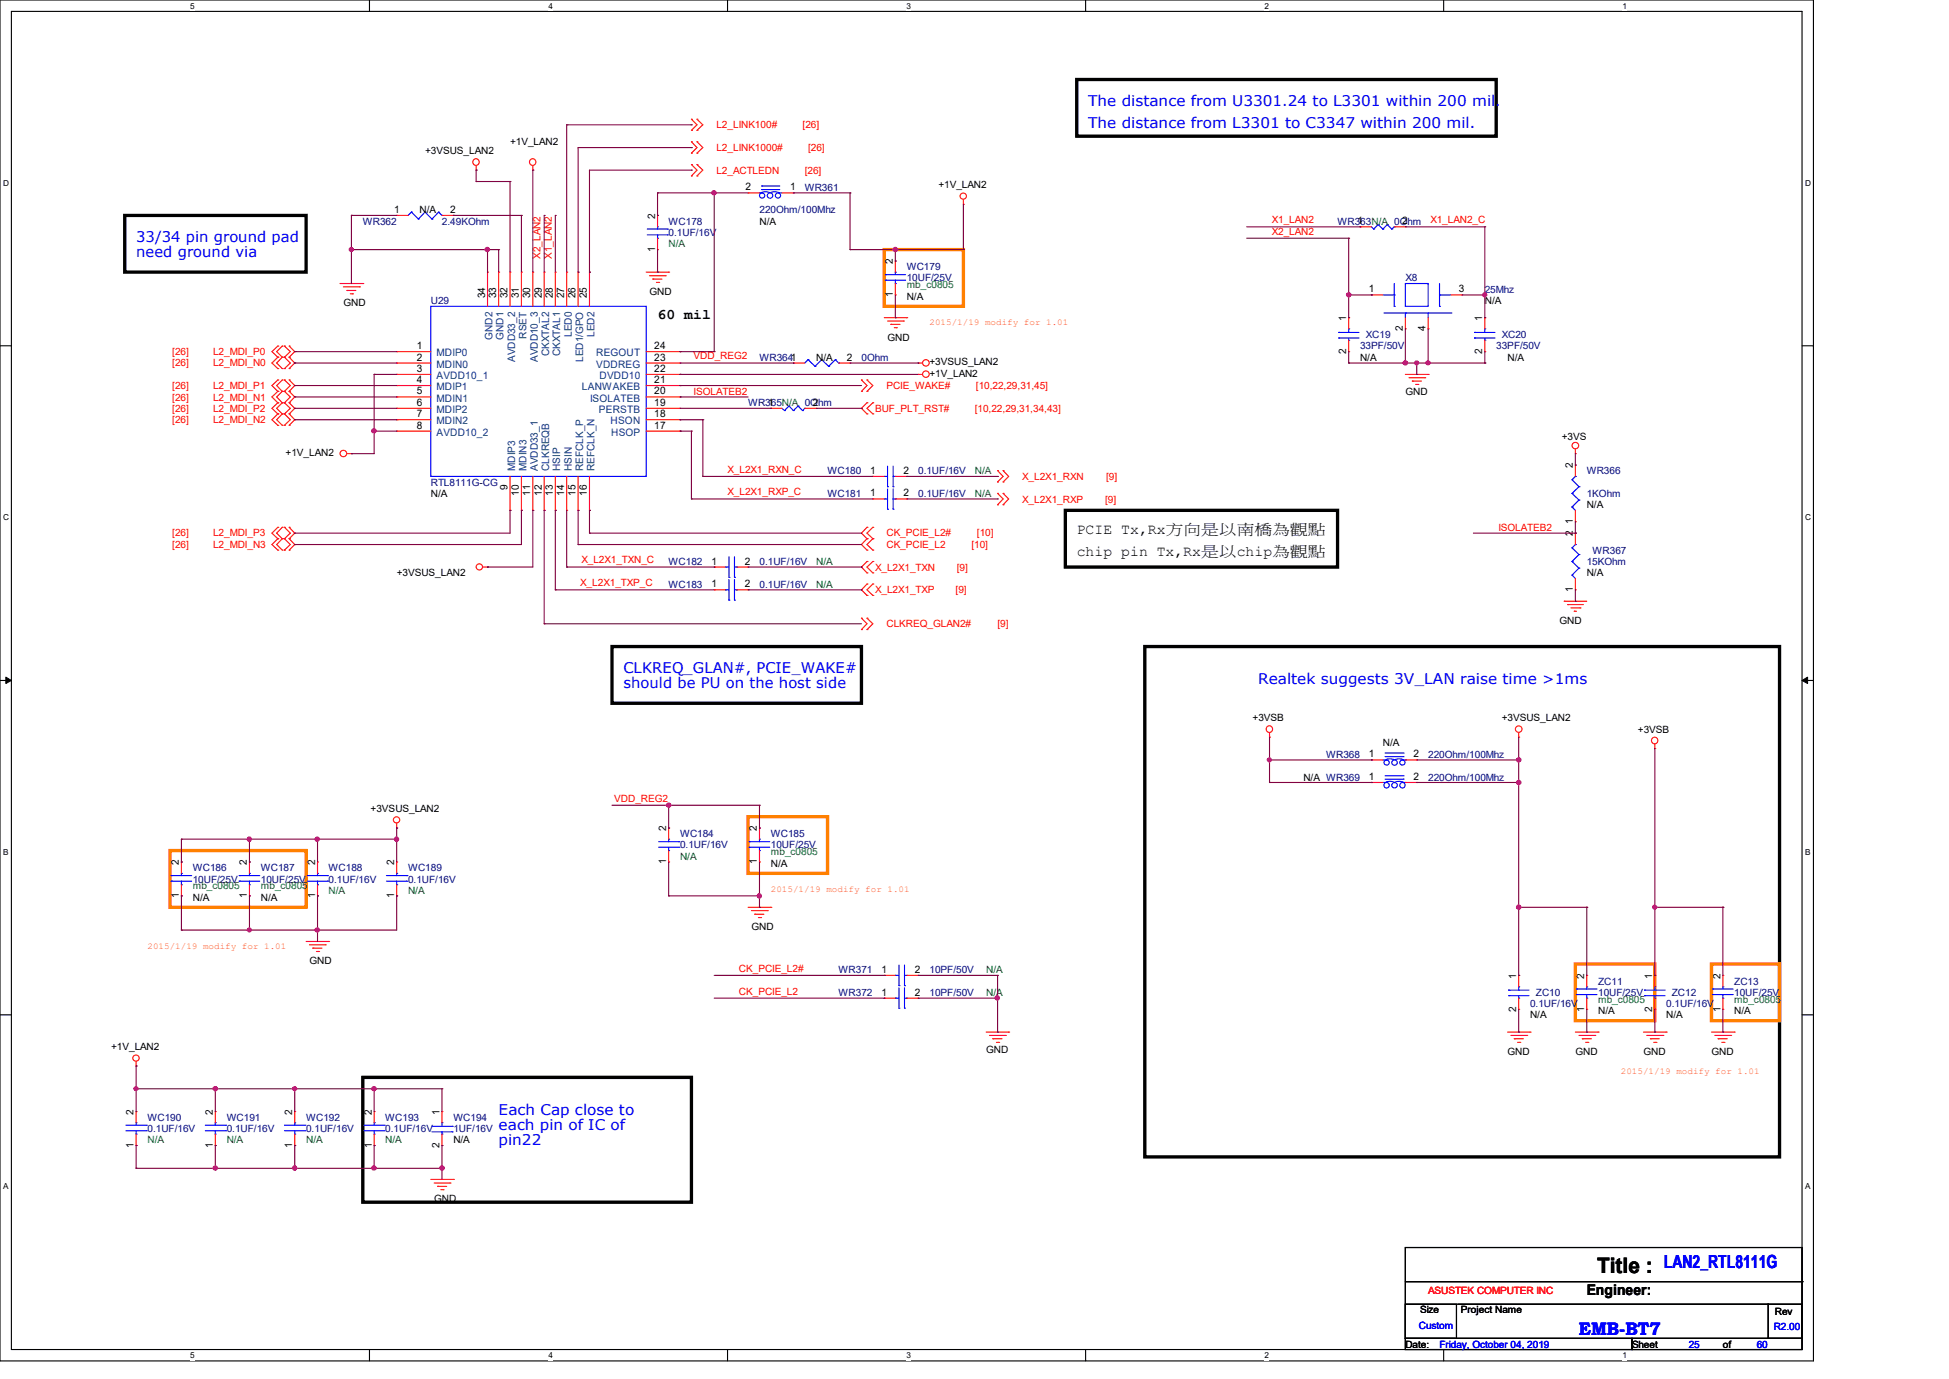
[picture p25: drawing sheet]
<svg xmlns="http://www.w3.org/2000/svg" width="297mm" height="210mm" viewBox="0 0 297 210" stroke-linecap="round" stroke-linejoin="round" font-family="sans-serif">
<defs><g id="words">
<text font-size="3.3" x="243.4" y="193.9">Title :</text>
<g font-size="2.8" fill="#00f">
<text x="253.6" y="193.1">LAN2_RTL8111G</text>
<text x="240.6" y="203.2">EMB-BT7</text>
</g>
<g font-size="2.2" fill="#00f">
<text x="165.8" y="16.1">The distance from U3301.24 to L3301 within 200 mil.</text>
<text x="165.8" y="19.6">The distance from L3301 to C3347 within 200 mil.</text>
<text x="20.7" y="36.8">33/34 pin ground pad</text>
<text x="20.7" y="39.1">need ground via</text>
<text x="95" y="102.5">CLKREQ_GLAN#, PCIE_WAKE#</text>
<text x="95" y="104.7">should be PU on the host side</text>
<text x="191.7" y="104.2">Realtek suggests 3V_LAN raise time &gt;1ms</text>
<text x="76" y="169.8">Each Cap close to</text>
<text x="76" y="172.1">each pin of IC of</text>
<text x="76" y="174.3">pin22</text>
</g>
<g font-size="2.2">
<text x="100.2" y="48.5">60 mil</text>
<text x="164.1" y="81.3">PCIE Tx,Rx方向是以南橋為觀點</text>
<text x="164.1" y="84.8">chip pin Tx,Rx是以chip為觀點</text>
<text x="241.8" y="197.3">Engineer:</text>
</g>
<g font-size="1.6">
<text x="113.6" y="29">2</text>
<text x="120.4" y="29">1</text>
<text x="60.1" y="32.4">1</text>
<text x="68.6" y="32.4">2</text>
<text x="99.8" y="33.3" transform="rotate(-90 99.8 33.3)">2</text>
<text x="206.9" y="34.2">1</text>
<text x="213.7" y="34.2">2</text>
<text x="99.8" y="38.4" transform="rotate(-90 99.8 38.4)">1</text>
<text x="136.1" y="40.2" transform="rotate(-90 136.1 40.2)">2</text>
<text x="73.9" y="45.4" transform="rotate(-90 73.9 45.4)">34</text>
<text x="75.6" y="45.4" transform="rotate(-90 75.6 45.4)">33</text>
<text x="77.3" y="45.4" transform="rotate(-90 77.3 45.4)">32</text>
<text x="79.1" y="45.4" transform="rotate(-90 79.1 45.4)">31</text>
<text x="80.8" y="45.4" transform="rotate(-90 80.8 45.4)">30</text>
<text x="82.5" y="45.4" transform="rotate(-90 82.5 45.4)">29</text>
<text x="84.2" y="45.4" transform="rotate(-90 84.2 45.4)">28</text>
<text x="86" y="45.4" transform="rotate(-90 86 45.4)">27</text>
<text x="87.7" y="45.4" transform="rotate(-90 87.7 45.4)">26</text>
<text x="89.4" y="45.4" transform="rotate(-90 89.4 45.4)">25</text>
<text x="136.1" y="45.3" transform="rotate(-90 136.1 45.3)">1</text>
<text x="208.6" y="44.5">1</text>
<text x="222.3" y="44.5">3</text>
<text x="63.5" y="53.2">1</text>
<text x="99.7" y="53.2">24</text>
<text x="205.1" y="53.9" transform="rotate(-90 205.1 53.9)">2</text>
<text x="205.1" y="48.9" transform="rotate(-90 205.1 48.9)">1</text>
<text x="213.8" y="50.5" transform="rotate(-90 213.8 50.5)">2</text>
<text x="217.2" y="50.5" transform="rotate(-90 217.2 50.5)">4</text>
<text x="225.9" y="53.9" transform="rotate(-90 225.9 53.9)">2</text>
<text x="225.9" y="48.9" transform="rotate(-90 225.9 48.9)">1</text>
<text x="63.5" y="54.9">2</text>
<text x="63.5" y="56.6">3</text>
<text x="63.5" y="58.3">4</text>
<text x="99.7" y="58.3">21</text>
<text x="99.7" y="56.6">22</text>
<text x="99.7" y="54.9">23</text>
<text x="129" y="54.9">2</text>
<text x="63.5" y="60.1">5</text>
<text x="63.5" y="61.8">6</text>
<text x="63.5" y="63.5">7</text>
<text x="63.5" y="65.3">8</text>
<text x="99.7" y="65.3">17</text>
<text x="99.7" y="63.5">18</text>
<text x="99.7" y="61.8">19</text>
<text x="99.7" y="60.1">20</text>
<text x="117.1" y="61.8">1</text>
<text x="123.9" y="61.8">2</text>
<text x="239.7" y="71.3" transform="rotate(-90 239.7 71.3)">2</text>
<text x="77.3" y="74.6" transform="rotate(-90 77.3 74.6)">9</text>
<text x="79.1" y="75.5" transform="rotate(-90 79.1 75.5)">10</text>
<text x="80.8" y="75.5" transform="rotate(-90 80.8 75.5)">11</text>
<text x="82.5" y="75.5" transform="rotate(-90 82.5 75.5)">12</text>
<text x="84.2" y="75.5" transform="rotate(-90 84.2 75.5)">13</text>
<text x="86" y="75.5" transform="rotate(-90 86 75.5)">14</text>
<text x="87.7" y="75.5" transform="rotate(-90 87.7 75.5)">15</text>
<text x="89.4" y="75.5" transform="rotate(-90 89.4 75.5)">16</text>
<text x="132.6" y="75.6">1</text>
<text x="132.6" y="72.2">1</text>
<text x="137.7" y="75.6">2</text>
<text x="137.7" y="72.2">2</text>
<text x="239.7" y="81.7" transform="rotate(-90 239.7 81.7)">2</text>
<text x="239.7" y="79.8" transform="rotate(-90 239.7 79.8)">1</text>
<text x="108.4" y="86">1</text>
<text x="108.4" y="89.4">1</text>
<text x="113.5" y="86">2</text>
<text x="113.5" y="89.4">2</text>
<text x="239.7" y="90.2" transform="rotate(-90 239.7 90.2)">1</text>
<text x="208.6" y="115.4">1</text>
<text x="208.6" y="118.8">1</text>
<text x="215.4" y="115.4">2</text>
<text x="215.4" y="118.8">2</text>
<text x="27.3" y="131.8" transform="rotate(-90 27.3 131.8)">2</text>
<text x="37.6" y="131.8" transform="rotate(-90 37.6 131.8)">2</text>
<text x="48" y="131.8" transform="rotate(-90 48 131.8)">2</text>
<text x="60.1" y="131.8" transform="rotate(-90 60.1 131.8)">2</text>
<text x="101.5" y="131.6" transform="rotate(-90 101.5 131.6)">1</text>
<text x="101.5" y="126.6" transform="rotate(-90 101.5 126.6)">2</text>
<text x="115.4" y="131.6" transform="rotate(-90 115.4 131.6)">1</text>
<text x="115.4" y="126.6" transform="rotate(-90 115.4 126.6)">2</text>
<text x="27.3" y="136.8" transform="rotate(-90 27.3 136.8)">1</text>
<text x="37.6" y="136.8" transform="rotate(-90 37.6 136.8)">1</text>
<text x="48" y="136.8" transform="rotate(-90 48 136.8)">1</text>
<text x="60.1" y="136.8" transform="rotate(-90 60.1 136.8)">1</text>
<text x="134.3" y="148.2">1</text>
<text x="139.4" y="148.2">2</text>
<text x="231.1" y="149.1" transform="rotate(-90 231.1 149.1)">1</text>
<text x="241.4" y="149.1" transform="rotate(-90 241.4 149.1)">2</text>
<text x="251.8" y="149.1" transform="rotate(-90 251.8 149.1)">1</text>
<text x="262.2" y="149.1" transform="rotate(-90 262.2 149.1)">2</text>
<text x="134.3" y="151.6">1</text>
<text x="139.4" y="151.6">2</text>
<text x="231.1" y="154.1" transform="rotate(-90 231.1 154.1)">2</text>
<text x="241.4" y="154.1" transform="rotate(-90 241.4 154.1)">1</text>
<text x="251.8" y="154.1" transform="rotate(-90 251.8 154.1)">2</text>
<text x="262.2" y="154.1" transform="rotate(-90 262.2 154.1)">1</text>
<text x="20.4" y="169.8" transform="rotate(-90 20.4 169.8)">2</text>
<text x="32.4" y="169.8" transform="rotate(-90 32.4 169.8)">2</text>
<text x="44.5" y="169.8" transform="rotate(-90 44.5 169.8)">2</text>
<text x="56.6" y="169.8" transform="rotate(-90 56.6 169.8)">2</text>
<text x="67" y="169.8" transform="rotate(-90 67 169.8)">1</text>
<text x="20.4" y="174.8" transform="rotate(-90 20.4 174.8)">1</text>
<text x="32.4" y="174.8" transform="rotate(-90 32.4 174.8)">1</text>
<text x="44.5" y="174.8" transform="rotate(-90 44.5 174.8)">1</text>
<text x="56.6" y="174.8" transform="rotate(-90 56.6 174.8)">1</text>
<text x="67" y="174.8" transform="rotate(-90 67 174.8)">2</text>
</g>
<g font-size="1.6" fill="#004080">
<text x="75.1" y="51.7" transform="rotate(-90 75.1 51.7)">GND2</text>
<text x="76.7" y="51.7" transform="rotate(-90 76.7 51.7)">GND1</text>
<text x="80.2" y="51.6" transform="rotate(-90 80.2 51.6)">RSET</text>
<text x="87.1" y="51.3" transform="rotate(-90 87.1 51.3)">LED0</text>
<text x="90.6" y="51.3" transform="rotate(-90 90.6 51.3)">LED2</text>
<text x="66.5" y="54.3">MDIP0</text>
<text x="66.5" y="56">MDIN0</text>
<text x="66.5" y="57.7">AVDD10_1</text>
<text x="66.5" y="59.4">MDIP1</text>
<text x="78.5" y="55.1" transform="rotate(-90 78.5 55.1)">AVDD33_2</text>
<text x="82" y="55.1" transform="rotate(-90 82 55.1)">AVDD10_3</text>
<text x="83.7" y="54.3" transform="rotate(-90 83.7 54.3)">CKXTAL2</text>
<text x="85.4" y="54.3" transform="rotate(-90 85.4 54.3)">CKXTAL1</text>
<text x="88.7" y="59.4">LANWAKEB</text>
<text x="88.9" y="55.1" transform="rotate(-90 88.9 55.1)">LED1/GPO</text>
<text x="90.8" y="56">VDDREG</text>
<text x="90.8" y="54.3">REGOUT</text>
<text x="91.4" y="57.7">DVDD10</text>
<text x="66.5" y="61.2">MDIN1</text>
<text x="66.5" y="62.9">MDIP2</text>
<text x="66.5" y="64.6">MDIN2</text>
<text x="89.9" y="61.2">ISOLATEB</text>
<text x="91.3" y="62.9">PERSTB</text>
<text x="93" y="64.6">HSON</text>
<text x="66.5" y="66.4">AVDD10_2</text>
<text x="78.5" y="71.7" transform="rotate(-90 78.5 71.7)">MDIP3</text>
<text x="80.2" y="71.7" transform="rotate(-90 80.2 71.7)">MDIN3</text>
<text x="82" y="71.7" transform="rotate(-90 82 71.7)">AVDD33_1</text>
<text x="83.7" y="71.7" transform="rotate(-90 83.7 71.7)">CLKREQB</text>
<text x="85.4" y="71.7" transform="rotate(-90 85.4 71.7)">HSIP</text>
<text x="87.1" y="71.7" transform="rotate(-90 87.1 71.7)">HSIN</text>
<text x="88.9" y="71.7" transform="rotate(-90 88.9 71.7)">REFCLK_P</text>
<text x="90.6" y="71.7" transform="rotate(-90 90.6 71.7)">REFCLK_N</text>
<text x="93.1" y="66.4">HSOP</text>
</g>
<g font-size="1.5">
<text x="64.8" y="23.5">+3VSUS_LAN2</text>
<text x="77.7" y="22.1">+1V_LAN2</text>
<text x="143" y="28.7">+1V_LAN2</text>
<text x="63.9" y="32.5">N/A</text>
<text x="115.7" y="34.2">N/A</text>
<text x="52.3" y="46.7">GND</text>
<text x="99" y="44.9">GND</text>
<text x="138.2" y="45.6">N/A</text>
<text x="226.3" y="46.3">N/A</text>
<text x="135.3" y="51.9">GND</text>
<text x="124.4" y="54.9">N/A</text>
<text x="141.6" y="57.4">+1V_LAN2</text>
<text x="141.6" y="55.6">+3VSUS_LAN2</text>
<text x="207.3" y="54.9">N/A</text>
<text x="229.7" y="54.9">N/A</text>
<text x="214.2" y="60.1">GND</text>
<text x="43.5" y="69.5">+1V_LAN2</text>
<text x="238" y="67.1">+3VS</text>
<text x="65.7" y="75.7">N/A</text>
<text x="241.8" y="77.4">N/A</text>
<text x="60.5" y="87.8">+3VSUS_LAN2</text>
<text x="241.8" y="87.8">N/A</text>
<text x="237.7" y="95">GND</text>
<text x="190.9" y="109.9">+3VSB</text>
<text x="210.7" y="113.7">N/A</text>
<text x="228.9" y="109.9">+3VSUS_LAN2</text>
<text x="249.6" y="111.6">+3VSB</text>
<text x="198.6" y="118.9">N/A WR369</text>
<text x="56.5" y="123.7">+3VSUS_LAN2</text>
<text x="117.5" y="132">N/A</text>
<text x="29.4" y="137.2">N/A</text>
<text x="39.8" y="137.2">N/A</text>
<text x="114.5" y="141.6">GND</text>
<text x="47.2" y="146.9">GND</text>
<text x="233.2" y="155.1">N/A</text>
<text x="243.5" y="154.4">N/A</text>
<text x="253.9" y="155.1">N/A</text>
<text x="264.3" y="154.4">N/A</text>
<text x="16.9" y="160">+1V_LAN2</text>
<text x="150.3" y="160.3">GND</text>
<text x="229.7" y="160.7">GND</text>
<text x="240.1" y="160.7">GND</text>
<text x="250.4" y="160.7">GND</text>
<text x="260.8" y="160.7">GND</text>
<text x="69.1" y="174.1">N/A</text>
<text x="66.2" y="183.1">GND</text>
<text x="216.4" y="200">Size</text>
<text x="222.6" y="200">Project Name</text>
<text x="270.5" y="200.2">Rev</text>
<text x="214.2" y="205.2">Date:</text>
<text x="248.7" y="205.2">Sheet</text>
<text x="262.5" y="205.2">of</text>
</g>
<g font-size="1.5" fill="#f00">
<text x="109.2" y="23">L2_LINK1000#</text>
<text x="109.2" y="19.6">L2_LINK100#</text>
<text x="122.3" y="19.6">[26]</text>
<text x="123.1" y="23">[26]</text>
<text x="109.2" y="26.5">L2_ACTLEDN</text>
<text x="122.6" y="26.5">[26]</text>
<text x="193.8" y="35.7">X2_LAN2</text>
<text x="193.8" y="34">X1_LAN2</text>
<text x="218" y="34">X1_LAN2_C</text>
<text x="82.4" y="39.4" transform="rotate(-90 82.4 39.4)">X2_LAN2</text>
<text x="84.1" y="39.4" transform="rotate(-90 84.1 39.4)">X1_LAN2</text>
<text x="26.2" y="54.1">[26]</text>
<text x="26.2" y="55.8">[26]</text>
<text x="26.2" y="59.3">[26]</text>
<text x="32.5" y="54.1">L2_MDI_P0</text>
<text x="32.5" y="55.8">L2_MDI_N0</text>
<text x="32.5" y="59.3">L2_MDI_P1</text>
<text x="105.7" y="54.7">VDD_REG2</text>
<text x="135.1" y="59.3">PCIE_WAKE#</text>
<text x="148.7" y="59.3">[10,22,29,31,45]</text>
<text x="26.2" y="61">[26]</text>
<text x="26.2" y="62.7">[26]</text>
<text x="26.2" y="64.4">[26]</text>
<text x="32.5" y="61">L2_MDI_N1</text>
<text x="32.5" y="62.7">L2_MDI_P2</text>
<text x="32.5" y="64.4">L2_MDI_N2</text>
<text x="105.7" y="60.1">ISOLATEB2</text>
<text x="133.3" y="62.7">BUF_PLT_RST#</text>
<text x="148.5" y="62.7">[10,22,29,31,34,43]</text>
<text x="110.9" y="75.4">X_L2X1_RXP_C</text>
<text x="110.9" y="72">X_L2X1_RXN_C</text>
<text x="155.8" y="73.1">X_L2X1_RXN</text>
<text x="155.8" y="76.5">X_L2X1_RXP</text>
<text x="168.4" y="76.5">[9]</text>
<text x="168.6" y="73.1">[9]</text>
<text x="26.2" y="81.7">[26]</text>
<text x="26.2" y="83.4">[26]</text>
<text x="32.5" y="81.7">L2_MDI_P3</text>
<text x="32.5" y="83.4">L2_MDI_N3</text>
<text x="135.1" y="81.7">CK_PCIE_L2#</text>
<text x="135.1" y="83.4">CK_PCIE_L2</text>
<text x="148" y="83.4">[10]</text>
<text x="148.9" y="81.7">[10]</text>
<text x="228.3" y="80.9">ISOLATEB2</text>
<text x="88.4" y="89.3">X_L2X1_TXP_C</text>
<text x="88.6" y="85.8">X_L2X1_TXN_C</text>
<text x="133.3" y="86.9">X_L2X1_TXN</text>
<text x="145.8" y="86.9">[9]</text>
<text x="133.3" y="90.3">X_L2X1_TXP</text>
<text x="135.1" y="95.5">CLKREQ_GLAN2#</text>
<text x="145.6" y="90.3">[9]</text>
<text x="152" y="95.5">[9]</text>
<text x="93.6" y="122.1">VDD_REG2</text>
<text x="112.6" y="148">CK_PCIE_L2#</text>
<text x="112.6" y="151.5">CK_PCIE_L2</text>
<text x="217.6" y="197.1">ASUSTEK COMPUTER INC</text>
</g>
<g font-size="1.5" fill="#000080">
<text x="122.6" y="29">WR361</text>
<text x="55.3" y="34.2">WR362</text>
<text x="67.3" y="34.2">2.49KOhm</text>
<text x="101.9" y="34.2">WC178</text>
<text x="101.9" y="35.9">0.1UF/16V</text>
<text x="115.7" y="32.5">220Ohm/100Mhz</text>
<text x="203.8" y="34.2">WR363N/A 0Ohm</text>
<text x="138.2" y="41.1">WC179</text>
<text x="65.7" y="46.3">U29</text>
<text x="138.2" y="42.8">10UF/25V</text>
<text x="214.2" y="42.8">X8</text>
<text x="226.3" y="44.6">25Mhz</text>
<text x="207.3" y="53.2">33PF/50V</text>
<text x="208.2" y="51.5">XC19</text>
<text x="228" y="53.2">33PF/50V</text>
<text x="228.9" y="51.5">XC20</text>
<text x="115.7" y="54.9">WR3641</text>
<text x="131.3" y="54.9">0Ohm</text>
<text x="114" y="61.8">WR365N/A 0Ohm</text>
<text x="65.7" y="74">RTL8111G-CG</text>
<text x="126.1" y="75.7">WC181</text>
<text x="126.1" y="72.2">WC180</text>
<text x="139.9" y="75.7">0.1UF/16V</text>
<text x="139.9" y="72.2">0.1UF/16V</text>
<text x="241.8" y="72.2">WR366</text>
<text x="241.8" y="75.7">1KOhm</text>
<text x="101.9" y="86">WC182</text>
<text x="101.9" y="89.5">WC183</text>
<text x="115.7" y="86">0.1UF/16V</text>
<text x="115.7" y="89.5">0.1UF/16V</text>
<text x="241.8" y="86">15KOhm</text>
<text x="242.7" y="84.3">WR367</text>
<text x="202.1" y="115.4">WR368</text>
<text x="217.6" y="115.4">220Ohm/100Mhz</text>
<text x="217.6" y="118.9">220Ohm/100Mhz</text>
<text x="103.6" y="127.5">WC184</text>
<text x="103.6" y="129.2">0.1UF/16V</text>
<text x="117.5" y="127.5">WC185</text>
<text x="117.5" y="129.2">10UF/25V</text>
<text x="29.4" y="132.7">WC186</text>
<text x="29.4" y="134.4">10UF/25V</text>
<text x="39.8" y="132.7">WC187</text>
<text x="39.8" y="134.4">10UF/25V</text>
<text x="50.1" y="132.7">WC188</text>
<text x="50.1" y="134.4">0.1UF/16V</text>
<text x="62.2" y="132.7">WC189</text>
<text x="62.2" y="134.4">0.1UF/16V</text>
<text x="127.8" y="148.2">WR371</text>
<text x="141.6" y="148.2">10PF/50V</text>
<text x="243.5" y="149.9">ZC11</text>
<text x="264.3" y="149.9">ZC13</text>
<text x="127.8" y="151.7">WR372</text>
<text x="141.6" y="151.7">10PF/50V</text>
<text x="233.2" y="153.4">0.1UF/16V</text>
<text x="234.1" y="151.7">ZC10</text>
<text x="243.5" y="151.7">10UF/25V</text>
<text x="253.9" y="153.4">0.1UF/16V</text>
<text x="254.8" y="151.7">ZC12</text>
<text x="264.3" y="151.7">10UF/25V</text>
<text x="22.5" y="170.7">WC190</text>
<text x="22.5" y="172.4">0.1UF/16V</text>
<text x="34.5" y="170.7">WC191</text>
<text x="34.5" y="172.4">0.1UF/16V</text>
<text x="46.7" y="170.7">WC192</text>
<text x="46.7" y="172.4">0.1UF/16V</text>
<text x="58.7" y="170.7">WC193</text>
<text x="58.7" y="172.4">0.1UF/16V</text>
<text x="69.1" y="170.7">WC194</text>
<text x="69.1" y="172.4">1UF/16V</text>
</g>
<g font-size="1.5" fill="#008000">
<text x="101.9" y="37.7">N/A</text>
<text x="138.2" y="43.9">mb_c0805</text>
<text x="148.5" y="75.7">N/A</text>
<text x="148.5" y="72.2">N/A</text>
<text x="124.4" y="86">N/A</text>
<text x="124.4" y="89.5">N/A</text>
<text x="103.6" y="130.9">N/A</text>
<text x="117.5" y="130.3">mb_c0805</text>
<text x="29.4" y="135.4">mb_c0805</text>
<text x="39.8" y="135.4">mb_c0805</text>
<text x="50.1" y="136.1">N/A</text>
<text x="62.2" y="136.1">N/A</text>
<text x="150.3" y="148.2">N/A</text>
<text x="150.3" y="151.7">N/A</text>
<text x="243.5" y="152.7">mb_c0805</text>
<text x="264.3" y="152.7">mb_c0805</text>
<text x="22.5" y="174.1">N/A</text>
<text x="34.5" y="174.1">N/A</text>
<text x="46.7" y="174.1">N/A</text>
<text x="58.7" y="174.1">N/A</text>
</g>
<g font-size="1.5" fill="#00f">
<text x="216.2" y="202.4">Custom</text>
<text x="270.3" y="202.6">R2.00</text>
<text x="219.4" y="205.2">Friday, October 04, 2019</text>
<text x="257.3" y="205.2">25</text>
<text x="267.7" y="205.2">60</text>
</g>
<g font-size="1.4" fill="#ff8000">
<text x="141.6" y="49.5">2015/1/19 modify for 1.01</text>
<text x="117.5" y="135.9">2015/1/19 modify for 1.01</text>
<text x="22.5" y="144.5">2015/1/19 modify for 1.01</text>
<text x="247" y="163.5">2015/1/19 modify for 1.01</text>
</g>
<g font-size="1.3">
<text x="29" y="1.4">5</text>
<text x="83.6" y="1.4">4</text>
<text x="138.1" y="1.4">3</text>
<text x="192.7" y="1.4">2</text>
<text x="247.3" y="1.4">1</text>
<text x=".5" y="28.3">D</text>
<text x="275.1" y="28.3">D</text>
<text x=".5" y="79.2">C</text>
<text x="275.1" y="79.2">C</text>
<text x=".5" y="130.2">B</text>
<text x="275.1" y="130.2">B</text>
<text x=".5" y="181.1">A</text>
<text x="275.1" y="181.1">A</text>
<text x="29" y="206.9">5</text>
<text x="83.6" y="206.9">4</text>
<text x="138.1" y="206.9">3</text>
<text x="192.7" y="206.9">2</text>
<text x="247.3" y="206.9">1</text>
</g>
</g></defs>
<path d="M0 0h276.4v207.3h-276.4zM1.7 1.7h272.9v203.8h-272.9z" fill="none" stroke="#000" stroke-width=".17"/>
<g fill="#fff">
<path d="M29 .2h.7v1.4h-.7z"/>
<path d="M29 205.7h.7v1.4h-.7z"/>
</g>
<path d="M56.3 0v1.7M56.3 205.5v1.8" fill="none" stroke="#000" stroke-width=".17"/>
<g fill="#fff">
<path d="M83.6 .2h.6v1.4h-.6z"/>
<path d="M83.6 205.7h.6v1.4h-.6z"/>
</g>
<path d="M110.9 0v1.7M110.9 205.5v1.8" fill="none" stroke="#000" stroke-width=".17"/>
<g fill="#fff">
<path d="M138.1 .2h.7v1.4h-.7z"/>
<path d="M138.1 205.7h.7v1.4h-.7z"/>
</g>
<path d="M165.4 0v1.7M165.4 205.5v1.8" fill="none" stroke="#000" stroke-width=".17"/>
<g fill="#fff">
<path d="M192.7 .2h.7v1.4h-.7z"/>
<path d="M192.7 205.7h.7v1.4h-.7z"/>
</g>
<path d="M220 0v1.7M220 205.5v1.8" fill="none" stroke="#000" stroke-width=".17"/>
<g fill="#fff">
<path d="M247.3 .2h.6v1.4h-.6z"/>
<path d="M247.3 205.7h.6v1.4h-.6z"/>
<path d="M.5 27.2h.9v1.4h-.9z"/>
<path d="M275.1 27.2h.9v1.4h-.9z"/>
<path d="M.5 78.1h.9v1.4h-.9z"/>
<path d="M275.1 78.1h.9v1.4h-.9z"/>
</g>
<path d="M0 52.7h1.7M274.6 52.7h1.8" fill="none" stroke="#000" stroke-width=".17"/>
<g fill="#fff">
<path d="M.5 129.1h.8v1.4h-.8z"/>
<path d="M275.1 129.1h.8v1.4h-.8z"/>
</g>
<path d="M0 103.6h1.7M274.6 103.6h1.8" fill="none" stroke="#000" stroke-width=".17"/>
<path d="M.9 103.1l.8 .5-.8 .5zM274.6 103.6l.9-.5v1z" fill="#000" stroke="#000" stroke-width=".15"/>
<g fill="#fff">
<path d="M.5 180h.8v1.4h-.8z"/>
<path d="M275.1 180h.8v1.4h-.8z"/>
</g>
<path d="M0 154.6h1.7M274.6 154.6h1.8M214.2 190h60.4v13.8h-60.4zM214.2 198.6h7.8v5.2h-7.8zM214.2 195.2h60.4M222.1 198.6h47.4M269.5 198.6h5.1v5.2h-5.1zM269.5 198.6h.1M274.6 195.2h.1M214.2 203.8h34.5v1.7h-34.5zM248.7 203.8h25.9v1.7h-25.9z" fill="none" stroke="#000" stroke-width=".17"/>
<path d="M164.1 12.1h63.9v8.6h-63.9zM19 32.8h27.7v8.6h-27.7zM162.3 77.7h41.5v8.7h-41.5zM93.3 98.5h38v8.6h-38zM174.5 98.5h96.7v77.7h-96.7zM55.3 164.1h50.1v19h-50.1z" fill="none" stroke="#000" stroke-width=".51"/>
<path d="M134.7 38h12.1v8.7h-12.1zM25.9 129.5h20.8v8.7h-20.8zM114 124.4h12.1v8.6h-12.1zM240.1 146.8h12.1v8.6h-12.1zM260.8 146.8h10.4v8.6h-10.4z" fill="none" stroke="#ff8000" stroke-width=".51"/>
<g fill="none" stroke="#f00" stroke-width=".17">
<path d="M105.4 18.2h.1M105.4 19.9h.1M105.4 18.2l.8 .8-.8 .9M106.2 18.2h.1M106.2 19.9h.1M106.2 18.2l.9 .8-.9 .9M60.5 32.8h.1M60.5 32.8h1.7M67.4 32.8h1.7M69.1 32.8h.1M72.6 25.9h.1M72.6 25.2v.7"/>
<path d="M81.2 25.9h.1M81.2 25.2v.7M100.2 38h.1M100.2 32.8h.1M100.2 32.8v1.7M100.2 36.3v1.7M105.4 21.6h.1M105.4 23.3h.1M105.4 25.1h.1M105.4 26.8h.1M105.4 21.6l.8 .9-.8 .8M105.4 25.1l.8 .8-.8 .9"/>
<path d="M106.2 21.6h.1M106.2 23.3h.1M106.2 25.1h.1M106.2 26.8h.1M106.2 21.6l.9 .9-.9 .8M106.2 25.1l.9 .8-.9 .9M114 29.4h.1M114 29.4h1.7M119.2 29.4h1.7M120.9 29.4h.1M136.4 39.8h.1M136.4 39.8v1.6"/>
<path d="M146.8 31.1h.1M146.8 30.4v.7M207.3 34.5h.1M207.3 34.5h1.7M212.5 34.5h1.7M214.2 34.5h.1M42.3 52.7h.1M42.3 54.4h.1M42.3 56.1h.1M42.3 57.9h.1M42.3 59.6h.1M42.3 52.7l-.9 .9 .9 .8"/>
<path d="M42.3 54.4l-.9 .9 .9 .8M42.3 57.9l-.9 .8 .9 .9M42.3 59.6l-.9 .9 .9 .8M43 54.4h.1M43 52.7h.1M43 56.1h.1M43 59.6h.1M43 57.9h.1M43 52.7l-.8 .9 .8 .8M43 54.4l-.8 .9 .8 .8M43 57.9l-.8 .8 .8 .9M43 59.6l-.8 .9 .8 .8"/>
<path d="M43.3 54.4h.1M43.3 52.7h.1M43.3 56.1h.1M43.3 59.6h.1M43.3 57.9h.1M43.3 52.7l.9 .9-.9 .8M43.3 54.4l.9 .9-.9 .8M43.3 57.9l.9 .8-.9 .9M43.3 59.6l.9 .9-.9 .8M44.1 52.7h.1M44.1 54.4h.1M44.1 56.1h.1"/>
<path d="M44.1 57.9h.1M44.1 59.6h.1M44.1 52.7l.8 .9-.8 .8M44.1 54.4l.8 .9-.8 .8M44.1 57.9l.8 .8-.8 .9M44.1 59.6l.8 .9-.8 .8M51.8 43.2h3.5M52.3 43.7h2.5M52.9 44.2h.1M52.9 44.2h1.3M53.4 44.7h.3M53.7 44.7h.1"/>
<path d="M54.8 43.7h.1M55.3 43.2h.1M60.5 53.6h.1M60.5 55.3h.1M60.5 57h.1M60.5 58.7h.1M60.5 57h5.2M60.5 55.3h5.2M60.5 53.6h5.2M60.5 58.7h5.2M74.3 41.4h.1M74.3 41.4v5.3"/>
<path d="M76 41.4h.1M76 41.4v5.3M77.7 41.4h.1M77.7 41.4v5.3M79.5 41.4h.1M79.5 41.4v5.3M81.2 41.4h.1M81.2 41.4v5.3M82.9 41.4h.1M82.9 41.4v5.3M84.6 41.4h.1M84.6 41.4v5.3"/>
<path d="M86.4 41.4h.1M86.4 41.4v5.3M88.1 41.4h.1M88.1 41.4v5.3M89.8 41.4h.1M89.8 41.4v5.3M98.5 57h5.1M98.5 55.3h5.1M98.5 41.4h3.4M98.5 53.6h5.1M98.5 58.7h5.1M99 42h2.4"/>
<path d="M99.5 42.5h.1M99.5 42.5h1.4M100 43h.4M100.4 43h.1M101.4 42h.1M101.9 41.4h.1M103.6 58.7h.1M103.6 57h.1M103.6 55.3h.1M103.6 53.6h.1M120.9 55.3h.1M120.9 55.3h1.7"/>
<path d="M127.8 55.3h1.7M129.5 55.3h.1M131.3 57.9h.1M131.3 59.6h.1M131.3 57.9l.8 .8-.8 .9M132.1 57.9h.1M132.1 59.6h.1M132.1 57.9l.9 .8-.9 .9M134.7 48.4h3.5M135.3 48.9h2.4M135.8 49.4h.1M135.8 49.4h1.4"/>
<path d="M136.3 49.9h.3M136.4 44.9h.1M136.4 43.2v1.7M136.6 49.9h.1M137.7 48.9h.1M138.2 48.4h.1M139.9 57h.1M139.9 55.3h.1M139.9 57h.7M139.9 55.3h.7M205.5 48.4h.1M205.5 53.6h.1"/>
<path d="M205.5 48.4v1.7M205.5 51.8v1.8M209 44.9h.1M209 44.9h1.7M214.2 50.1h.1M214.2 57h3.4M214.2 48.4v1.7M214.7 57.5h2.4M215.2 58h.1M215.2 58h1.4M215.7 58.5h.4M216.1 58.5h.1"/>
<path d="M217.1 57.5h.1M217.6 57h.1M217.6 50.1h.1M217.6 48.4v1.7M221.1 44.9h1.7M222.8 44.9h.1M226.3 48.4h.1M226.3 53.6h.1M226.3 48.4v1.7M226.3 51.8v1.8M42.3 61.3h.1M42.3 63h.1"/>
<path d="M42.3 64.8h.1M42.3 61.3l-.9 .9 .9 .8M42.3 63l-.9 .9 .9 .9M43 61.3h.1M43 63h.1M43 64.8h.1M43 61.3l-.8 .9 .8 .8M43 63l-.8 .9 .8 .9M43.3 61.3h.1M43.3 63h.1M43.3 64.8h.1M43.3 61.3l.9 .9-.9 .8"/>
<path d="M43.3 63l.9 .9-.9 .9M44.1 61.3h.1M44.1 63h.1M44.1 64.8h.1M44.1 61.3l.8 .9-.8 .8M44.1 63l.8 .9-.8 .9M52.9 69.1h.7M53.6 69.1h.1M60.5 60.5h.1M60.5 62.2h.1M60.5 63.9h.1M60.5 65.7h.1"/>
<path d="M60.5 62.2h5.2M60.5 60.5h5.2M60.5 63.9h5.2M60.5 65.7h5.2M77.7 77.7h.1M77.7 72.6v5.1M79.5 77.7h.1M79.5 72.6v5.1M81.2 77.7h.1M81.2 72.6v5.1M82.9 77.7h.1M82.9 72.6v5.1"/>
<path d="M84.6 77.7h.1M84.6 72.6v5.1M86.4 77.7h.1M86.4 72.6v5.1M88.1 77.7h.1M88.1 72.6v5.1M89.8 77.7h.1M89.8 72.6v5.1M98.5 62.2h5.1M98.5 60.5h5.1M98.5 63.9h5.1M98.5 65.7h5.1"/>
<path d="M103.6 65.7h.1M103.6 63.9h.1M103.6 62.2h.1M103.6 60.5h.1M117.5 62.2h.1M117.5 62.2h1.7M122.6 62.2h1.8M124.4 62.2h.1M132.1 61.3h.1M132.1 63h.1M132.1 61.3l-.8 .9 .8 .8M133 63h.1"/>
<path d="M133 61.3h.1M133 76h.1M133 72.6h.1M133 61.3l-.9 .9 .9 .8M133 76h1.7M133 72.6h1.7M136.4 76h1.8M136.4 72.6h1.8M138.2 76h.1M138.2 72.6h.1M152 71.7h.1M152 73.4h.1"/>
<path d="M152 75.1h.1M152 76.9h.1M152 71.7l.9 .9-.9 .8M152 75.1l.9 .9-.9 .9M152.9 71.7h.1M152.9 73.4h.1M152.9 75.1h.1M152.9 76.9h.1M152.9 71.7l.8 .9-.8 .8M152.9 75.1l.8 .9-.8 .9M240.1 69.1h.1M240.1 79.5h.1"/>
<path d="M240.1 70.8h.1M240.1 68.4v.7M240.1 70.8v1.8M240.1 77.7v1.8M42.3 80.3h.1M42.3 82h.1M42.3 83.8h.1M42.3 80.3l-.9 .9 .9 .8M42.3 82l-.9 .9 .9 .9M43 82h.1M43 80.3h.1M43 83.8h.1"/>
<path d="M43 80.3l-.8 .9 .8 .8M43 82l-.8 .9 .8 .9M43.3 82h.1M43.3 80.3h.1M43.3 83.8h.1M43.3 80.3l.9 .9-.9 .8M43.3 82l.9 .9-.9 .9M44.1 80.3h.1M44.1 82h.1M44.1 83.8h.1M44.1 80.3l.8 .9-.8 .8M44.1 82l.8 .9-.8 .9"/>
<path d="M73.6 86.4h.7M74.3 86.4h.1M108.8 86.4h.1M108.8 89.8h.1M108.8 86.4h1.7M108.8 89.8h1.7M112.3 86.4h1.7M112.3 89.8h1.7M114 86.4h.1M114 89.8h.1M131.3 94.1h.1M131.3 95.9h.1"/>
<path d="M131.3 94.1l.8 .9-.8 .9M132.1 94.1h.1M132.1 95.9h.1M132.1 80.3h.1M132.1 82h.1M132.1 83.8h.1M132.1 85.5h.1M132.1 87.2h.1M132.1 88.9h.1M132.1 90.7h.1M132.1 94.1l.9 .9-.9 .9M132.1 80.3l-.8 .9 .8 .8"/>
<path d="M132.1 82l-.8 .9 .8 .9M132.1 85.5l-.8 .9 .8 .8M132.1 88.9l-.8 .9 .8 .9M133 82h.1M133 80.3h.1M133 83.8h.1M133 87.2h.1M133 85.5h.1M133 90.7h.1M133 88.9h.1M133 80.3l-.9 .9 .9 .8M133 82l-.9 .9 .9 .9"/>
<path d="M133 85.5l-.9 .9 .9 .8M133 88.9l-.9 .9 .9 .9M238.4 91.6h.1M238.4 91.6h3.4M238.9 92.1h.1M238.9 92.1h2.4M239.4 92.6h1.4M239.9 93.1h.1M239.9 93.1h.3M240.1 89.8h.1M240.1 81.2h.1M240.1 81.2v1.7"/>
<path d="M240.1 88.1v1.7M240.8 92.6h.1M193.5 112.3h.1M193.5 111.6v.7M209 115.7h.1M209 119.2h.1M209 115.7h1.7M209 119.2h1.7M214.2 115.7h1.7M214.2 119.2h1.7M215.9 115.7h.1M215.9 119.2h.1"/>
<path d="M231.4 112.3h.1M231.4 111.6v.7M252.2 114h.1M252.2 113.3v.7M27.6 136.4h.1M27.6 131.3h.1M27.6 131.3v1.7M27.6 134.7v1.7M38 136.4h.1M38 131.3h.1M38 131.3v1.7M38 134.7v1.7"/>
<path d="M48.4 136.4h.1M48.4 131.3h.1M48.4 131.3v1.7M48.4 134.7v1.7M60.5 126.1h.1M60.5 136.4h.1M60.5 131.3h.1M60.5 125.4v.7M60.5 131.3v1.7M60.5 134.7v1.7M101.9 131.3h.1M101.9 126.1h.1"/>
<path d="M101.9 126.1v1.7M101.9 129.5v1.8M114 138.2h3.5M114.5 138.7h2.4M115 139.2h.1M115 139.2h1.4M115.6 139.7h.3M115.7 131.3h.1M115.7 126.1h.1M115.7 126.1v1.7M115.7 129.5v1.8M115.9 139.7h.1"/>
<path d="M116.9 138.7h.1M117.5 138.2h.1M46.7 143.4h3.4M47.2 143.9h2.4M47.7 144.4h.1M47.7 144.4h1.4M48.2 144.9h.4M48.6 144.9h.1M49.6 143.9h.1M50.1 143.4h.1M134.7 148.5h.1M134.7 152h.1"/>
<path d="M134.7 148.5h1.7M134.7 152h1.7M138.2 148.5h1.7M138.2 152h1.7M139.9 148.5h.1M139.9 152h.1M150.3 157.2h3.4M150.8 157.7h2.4M151.3 158.2h.1M151.3 158.2h1.4M151.8 158.7h.4M152.2 158.7h.1"/>
<path d="M153.2 157.7h.1M153.7 157.2h.1M229.7 157.2h3.5M230.3 157.7h2.4M230.8 158.2h.1M230.8 158.2h1.4M231.3 158.7h.3M231.4 148.5h.1M231.4 153.7h.1M231.4 148.5v1.8M231.4 152v1.7M231.6 158.7h.1"/>
<path d="M232.7 157.7h.1M233.2 157.2h.1M240.1 157.2h3.4M240.6 157.7h2.4M241.1 158.2h.1M241.1 158.2h1.4M241.6 158.7h.4M241.8 153.7h.1M241.8 148.5h.1M241.8 148.5v1.8M241.8 152v1.7M242 158.7h.1"/>
<path d="M243 157.7h.1M243.5 157.2h.1M250.4 157.2h3.5M251 157.7h2.4M251.5 158.2h.1M251.5 158.2h1.4M252 158.7h.3M252.2 148.5h.1M252.2 153.7h.1M252.2 148.5v1.8M252.2 152v1.7M252.3 158.7h.1"/>
<path d="M253.4 157.7h.1M253.9 157.2h.1M260.8 157.2h3.5M261.3 157.7h2.4M261.8 158.2h.1M261.8 158.2h1.4M262.4 158.7h.3M262.6 153.7h.1M262.6 148.5h.1M262.6 148.5v1.8M262.6 152v1.7M262.7 158.7h.1"/>
<path d="M263.7 157.7h.1M264.3 157.2h.1M20.7 162.3h.1M20.7 174.5h.1M20.7 169.3h.1M20.7 161.7v.6M20.7 169.3v1.7M20.7 172.7v1.8M32.8 174.5h.1M32.8 169.3h.1M32.8 169.3v1.7M32.8 172.7v1.8"/>
<path d="M44.9 174.5h.1M44.9 169.3h.1M44.9 169.3v1.7M44.9 172.7v1.8M57 174.5h.1M57 169.3h.1M57 169.3v1.7M57 172.7v1.8M65.7 179.6h3.4M67.4 169.3h.1M67.4 174.5h.1M67.4 169.3v1.7"/>
<path d="M67.4 172.7v1.8M69.1 179.6h.1M66.2 180.2h2.4M66.7 180.7h.1M66.7 180.7h1.4M67.2 181.2h.3M67.5 181.2h.1M68.6 180.2h.1"/>
<circle cx="72.5" cy="24.7" r=".5"/>
<circle cx="81.2" cy="24.7" r=".5"/>
<circle cx="146.8" cy="29.9" r=".48"/>
<circle cx="141.1" cy="57" r=".5"/>
<circle cx="141.1" cy="55.3" r=".5"/>
<circle cx="52.3" cy="69.1" r=".5"/>
<circle cx="240.1" cy="67.9" r=".5"/>
<circle cx="73.1" cy="86.3" r=".48"/>
<circle cx="193.4" cy="111" r=".5"/>
<circle cx="231.4" cy="111" r=".5"/>
<circle cx="252.1" cy="112.8" r=".5"/>
<circle cx="60.4" cy="124.9" r=".48"/>
<circle cx="20.7" cy="161.1" r=".48"/>
</g>
<g fill="none" stroke="#00f" stroke-width=".17">
<path d="M62.7 32.3h.1M62.7 32.3l1.1 1.1M62.7 32.3l-.5 .5M63.8 33.4h.1M64.8 32.3h.1M64.8 32.3l1 1.1M64.8 32.3l-1 1.1M65.8 33.4h.1M66.8 32.3h.1M66.8 32.3l.6 .5M66.8 32.3l-1 1.1M67.4 32.8h.1"/>
<path d="M98.6 35.8h3.1M98.6 34.9h3.1M100.2 36.3h.1M100.2 34.5h.1M100.2 34.5v.4M100.2 35.8v.5M101.7 35.8h.1M101.7 34.9h.1M115.7 29.4h.1M115.7 29.4h.5M116.1 29.3l.5-.1 .7 .1M116.1 28.9h.1"/>
<path d="M116.1 28.3h.1M116.1 28.9h2.7M116.1 28.3h2.7M117.5 29.3l.5-.1 .7 .1M118.7 29.4h.1M118.7 29.4h.5M209 34.5l.3 .4M209.3 34.9h.1M210 34.2h.1M210 34.2l-.7 .7M210 34.2l.7 .7M210.7 34.9h.1"/>
<path d="M211.4 34.2h.1M211.4 34.2l-.7 .7M211.4 34.2l.7 .7M212.1 34.9h.1M212.5 34.5h.1M212.5 34.5l-.4 .4M65.7 46.7h32.8v25.9h-32.8zM123.1 54.8h.1M123.1 54.8l1.1 1M123.1 54.8l-.5 .5M124.2 55.8h.1M125.2 54.8h.1"/>
<path d="M125.2 54.8l1.1 1M125.2 54.8l-1 1M126.3 55.8h.1M127.3 54.8h.1M127.3 54.8l-1 1M127.3 54.8l.5 .5M127.8 55.3h.1M134.9 42.7h.1M134.9 41.8h.1M134.9 42.7h3.1M134.9 41.8h3.1M136.4 43.2h.1"/>
<path d="M136.4 41.4h.1M136.4 41.4v.4M136.4 42.7v.5M204 50.6h.1M204 51.5h.1M204 50.6h3.1M204 51.5h3.1M205.5 50.1h.1M205.5 51.8h.1M205.5 50.1v.5M205.5 51.5v.3M210.7 44.9h1.8"/>
<path d="M210.9 47.7h10.2M212.5 46.7h.1M212.5 44.9h.1M212.5 43.2v3.5M214.2 43.2h3.4v3.5h-3.4zM214.2 47.7h.1M214.2 47.7v.7M217.6 47.7h.1M217.6 47.7v.7M219.4 46.7h.1M219.4 44.9h.1M219.4 43.2v3.5"/>
<path d="M219.4 44.9h1.7M221.1 47.7h.1M224.7 50.6h.1M224.7 51.5h.1M224.7 50.6h3.1M224.7 51.5h3.1M226.3 50.1h.1M226.3 51.8h.1M226.3 50.1v.5M226.3 51.5v.3M119.2 62.2l.3 .3M119.5 62.5h.1"/>
<path d="M120.2 61.8h.1M120.2 61.8l-.7 .7M120.2 61.8l.7 .7M120.9 62.5h.1M121.6 61.8h.1M121.6 61.8l-.7 .7M121.6 61.8l.7 .7M122.3 62.5h.1M122.6 62.2h.1M122.6 62.2l-.3 .3M134.7 76h.1M134.7 72.6h.1"/>
<path d="M134.7 76h.6M134.7 72.6h.6M135.3 77.6h.1M135.3 74.1h.1M135.3 71v3.1M135.3 74.5v3.1M136.1 77.6h.1M136.1 74.1h.1M136.1 71v3.1M136.1 74.5v3.1M136.1 76h.3M136.1 72.6h.3"/>
<path d="M136.4 76h.1M136.4 72.6h.1M239.6 73.1h.1M239.6 77.2h.1M239.6 75.1h.1M239.6 73.1l1 1M239.6 77.2l.5 .5M239.6 75.1l1 1.1M240.1 72.6h.1M240.1 72.6l-.5 .5M240.6 74.1h.1M240.6 76.2h.1"/>
<path d="M240.6 74.1l-1 1M240.6 76.2l-1 1M110.5 86.4h.1M110.5 89.8h.1M110.5 86.4h.6M110.5 89.8h.6M111.1 87.9h.1M111.1 91.4h.1M111.1 84.8v3.1M111.1 88.3v3.1M111.9 87.9h.1M111.9 91.4h.1"/>
<path d="M111.9 84.8v3.1M111.9 88.3v3.1M111.9 86.4h.4M111.9 89.8h.4M112.3 86.4h.1M112.3 89.8h.1M239.6 83.4h.1M239.6 87.6h.1M239.6 85.5h.1M239.6 83.4l1 1.1M239.6 87.6l.5 .5M239.6 85.5l1 1"/>
<path d="M240.1 82.9h.1M240.1 82.9l-.5 .5M240.6 84.5h.1M240.6 86.5h.1M240.6 84.5l-1 1M240.6 86.5l-1 1.1M210.7 115.7h.5M210.7 119.2h.5M211.1 115.2h2.7M211.1 114.7h2.7M211.1 118.7h2.7M211.1 118.2h2.7"/>
<path d="M211.2 115.7l.6-.1 .7 .1M211.2 119.1l.6-.1 .7 .1M211.2 115.7h.1M211.2 119.2h.1M212.6 115.7l.6-.1 .6 .1M212.6 119.1l.6-.1 .6 .1M213.7 115.7h.5M213.7 119.2h.5M213.8 115.2h.1M213.8 114.7h.1M213.8 118.7h.1M213.8 118.2h.1"/>
<path d="M214.2 115.7h.1M214.2 119.2h.1M26.1 134.2h.1M26.1 133.3h.1M26.1 134.2h3.1M26.1 133.3h3.1M27.6 134.7h.1M27.6 133h.1M27.6 133v.3M27.6 134.2v.5M36.4 134.2h.1M36.4 133.3h.1"/>
<path d="M36.4 134.2h3.2M36.4 133.3h3.2M38 134.7h.1M38 133h.1M38 133v.3M38 134.2v.5M46.8 134.2h3.1M46.8 133.3h3.1M48.4 134.7h.1M48.4 133h.1M48.4 133v.3M48.4 134.2v.5"/>
<path d="M49.9 134.2h.1M49.9 133.3h.1M58.9 134.2h3.1M58.9 133.3h3.1M60.5 134.7h.1M60.5 133h.1M60.5 133v.3M60.5 134.2v.5M62 134.2h.1M62 133.3h.1M100.4 129h3.1M100.4 128.2h3.1"/>
<path d="M101.9 129.5h.1M101.9 127.8h.1M101.9 127.8v.4M101.9 129v.5M103.5 129h.1M103.5 128.2h.1M114.2 129h.1M114.2 128.2h.1M114.2 129h3.1M114.2 128.2h3.1M115.7 129.5h.1M115.7 127.8h.1"/>
<path d="M115.7 127.8v.4M115.7 129v.5M136.4 148.5h.1M136.4 152h.1M136.4 148.5h.6M136.4 152h.6M137 150.1h.1M137 153.5h.1M137 147v3.1M137 150.5v3M137.8 150.1h.1M137.8 153.5h.1"/>
<path d="M137.8 147v3.1M137.8 150.5v3M137.8 148.5h.4M137.8 152h.4M138.2 148.5h.1M138.2 152h.1M229.9 150.8h.1M229.9 151.6h.1M229.9 150.8h3.1M229.9 151.6h3.1M231.4 150.3h.1M231.4 152h.1"/>
<path d="M231.4 150.3v.5M231.4 151.6v.4M240.2 151.5h.1M240.2 150.6h.1M240.2 151.5h3.2M240.2 150.6h3.2M241.8 152h.1M241.8 150.3h.1M241.8 150.3v.3M241.8 151.5v.5M250.6 150.8h.1M250.6 151.6h.1"/>
<path d="M250.6 150.8h3.1M250.6 151.6h3.1M252.2 150.3h.1M252.2 152h.1M252.2 150.3v.5M252.2 151.6v.4M261 151.5h.1M261 150.6h.1M261 151.5h3.1M261 150.6h3.1M262.6 152h.1M262.6 150.3h.1"/>
<path d="M262.6 150.3v.3M262.6 151.5v.5M19.2 172.2h3.1M19.2 171.4h3.1M20.7 172.7h.1M20.7 171h.1M20.7 171v.4M20.7 172.2v.5M22.3 172.2h.1M22.3 171.4h.1M31.3 172.2h3.1M31.3 171.4h3.1"/>
<path d="M32.8 172.7h.1M32.8 171h.1M32.8 171v.4M32.8 172.2v.5M34.4 172.2h.1M34.4 171.4h.1M43.3 172.2h3.2M43.3 171.4h3.2M44.9 172.7h.1M44.9 171h.1M44.9 171v.4M44.9 172.2v.5"/>
<path d="M46.5 172.2h.1M46.5 171.4h.1M55.5 172.2h3M55.5 171.4h3M57 172.7h.1M57 171h.1M57 171v.4M57 172.2v.5M58.5 172.2h.1M58.5 171.4h.1M65.8 171.5h3.1M65.8 172.4h3.1"/>
<path d="M67.4 171h.1M67.4 172.7h.1M67.4 171v.5M67.4 172.4v.3M68.9 171.5h.1M68.9 172.4h.1"/>
<circle cx="116.2" cy="29.8" r=".39"/>
<circle cx="117.4" cy="29.8" r=".41"/>
<circle cx="118.6" cy="29.8" r=".39"/>
<circle cx="211.3" cy="119.6" r=".41"/>
<circle cx="211.3" cy="116.1" r=".39"/>
<circle cx="212.5" cy="119.6" r=".41"/>
<circle cx="212.5" cy="116.1" r=".41"/>
<circle cx="213.7" cy="119.6" r=".41"/>
<circle cx="213.7" cy="116.1" r=".39"/>
</g>
<g fill="none" stroke="#800040" stroke-width=".17">
<path d="M86.4 19h.1M86.4 19v22.4M86.4 19h19M105.4 19h.1M53.6 38h.1M53.6 32.8h.1M53.6 32.8h6.9M53.6 38h22.4M53.6 32.8v10.4M69.1 32.8h.1M69.1 32.8h10.4M72.6 25.9h.1"/>
<path d="M72.6 27.6h.1M72.6 25.9v1.7M72.6 27.6h5.1M74.3 38h.1M74.3 38v3.4M76 38h.1M76 38v3.4M77.7 27.6h.1M77.7 27.6v13.8M79.5 32.8h.1M79.5 32.8v8.6M81.2 25.9h.1"/>
<path d="M81.2 25.9v15.5M82.9 32.8h.1M82.9 32.8v8.6M84.6 32.8h.1M84.6 32.8v8.6M100.2 29.4h.1M100.2 32.8h.1M100.2 29.4h13.8M100.2 29.4v3.4M100.2 38v3.4M105.4 22.5h.1M105.4 25.9h.1"/>
<path d="M105.4 25.9h-15.6v15.5M105.4 22.5h-17.3v18.9M108.8 29.4h.1M108.8 29.4v24.2M120.9 29.4h8.6M129.5 38h.1M129.5 29.4h.1M129.5 29.4v8.6M129.5 38h17.3M136.4 39.8h.1M136.4 38h.1M136.4 38v1.8"/>
<path d="M146.8 38h.1M146.8 31.1v6.9M190 34.5h17.3M190 36.3h15.5M205.5 36.3h.1M205.5 36.3v12.1M207.3 34.5h.1M214.2 34.5h12.1M226.3 34.5h.1M226.3 34.5v13.9M44.9 55.3h.1M44.9 58.7h.1"/>
<path d="M44.9 53.6h.1M44.9 55.3h15.6M44.9 58.7h15.6M44.9 53.6h15.6M57 57h.1M57 57v12.1h-3.4M57 57h3.5M88.1 41.4h.1M89.8 41.4h.1M100.2 41.4h.1M103.6 53.6h.1M103.6 58.7h.1"/>
<path d="M103.6 57h.1M103.6 55.3h17.3M103.6 58.7h27.7M103.6 53.6h5.2M103.6 57h36.3M108.8 53.6h.1M120.9 55.3h.1M129.5 55.3h10.4M136.4 48.4h.1M136.4 44.9v3.5M139.9 55.3h.1M205.5 44.9h.1"/>
<path d="M205.5 48.4h.1M205.5 55.3h.1M205.5 55.3h20.8M205.5 53.6v1.7M205.5 44.9h3.5M209 44.9h.1M214.2 55.3h.1M214.2 50.1v5.2M215.9 55.3h.1M215.9 57h.1M215.9 55.3v1.7M217.6 55.3h.1"/>
<path d="M217.6 50.1v5.2M222.8 44.9h3.5M226.3 48.4h.1M226.3 44.9h.1M226.3 55.3h.1M226.3 53.6v1.7M44.9 60.5h.1M44.9 62.2h.1M44.9 63.9h.1M44.9 60.5h15.6M44.9 62.2h15.6M44.9 63.9h15.6"/>
<path d="M53.6 69.1h.1M57 65.7h.1M57 65.7h3.5M77.7 77.7h.1M77.7 77.7v3.5h-32.8M79.5 77.7h.1M79.5 77.7v5.2h-34.6M81.2 77.7h.1M81.2 77.7v8.7h-6.9M82.9 77.7h.1M82.9 77.7v17.3M84.6 77.7h.1"/>
<path d="M84.6 77.7v12.1M86.4 77.7v8.7M88.1 77.7h.1M88.1 77.7v5.2M89.8 77.7h.1M89.8 77.7v3.5M103.6 65.7h.1M103.6 63.9h.1M103.6 60.5h.1M103.6 60.5h10.4M103.6 62.2h13.9M103.6 63.9h3.5"/>
<path d="M103.6 65.7h1.8M105.4 65.7h.1M105.4 76h.1M105.4 76h27.6M105.4 65.7v10.3M107.1 63.9h.1M107.1 72.6h.1M107.1 72.6h25.9M107.1 63.9v8.7M117.5 62.2h.1M124.4 62.2h6.9M131.3 62.2h.1"/>
<path d="M138.2 76h13.8M138.2 72.6h13.8M152 76h.1M152 72.6h.1M240.1 70.8h.1M240.1 69.1v1.7M240.1 79.5v1.7M44.9 81.2h.1M44.9 82.9h.1M74.3 86.4h.1M82.9 95h.1M82.9 95h48.4"/>
<path d="M84.6 89.8h.1M84.6 89.8h24.2M86.4 86.4h.1M86.4 86.4h22.4M88.1 82.9h.1M88.1 82.9h43.2M89.8 81.2h.1M89.8 81.2h41.5M108.8 86.4h.1M114 86.4h17.3M114 89.8h17.3M131.3 86.4h.1"/>
<path d="M131.3 89.8h.1M224.5 81.2h15.6M240.1 81.2h.1M240.1 91.6h.1M240.1 89.8v1.8M193.5 115.7h.1M193.5 119.2h.1M193.5 115.7h15.5M193.5 112.3v6.9M193.5 119.2h15.5M209 115.7h.1M209 119.2h.1"/>
<path d="M215.9 115.7h15.5M215.9 119.2h15.5M231.4 119.2h.1M231.4 115.7h.1M231.4 112.3v36.2M252.2 114v34.5M27.6 127.8h.1M27.6 136.4h.1M27.6 131.3h.1M27.6 127.8h32.9M27.6 127.8v3.5M27.6 136.4v5.2"/>
<path d="M38 136.4h.1M38 131.3h.1M38 127.8h.1M38 127.8v3.5M38 136.4v5.2M48.4 127.8h.1M48.4 136.4h.1M48.4 127.8v3.5M48.4 136.4v7M60.5 126.1h.1M60.5 127.8h.1M60.5 136.4h.1"/>
<path d="M60.5 126.1v5.2M60.5 136.4v5.2h-32.9M93.3 122.6h22.4M101.9 126.1h.1M101.9 122.6h.1M101.9 136.4h.1M101.9 122.6v3.5M101.9 131.3v5.1M101.9 136.4h13.8M115.7 126.1h.1M115.7 122.6h.1M115.7 136.4h.1"/>
<path d="M115.7 138.2h.1M115.7 122.6v3.5M115.7 131.3v6.9M231.4 138.2h.1M231.4 138.2h10.4M241.8 138.2h.1M241.8 138.2v10.3M252.2 138.2h.1M252.2 138.2h10.4M262.6 138.2h.1M262.6 138.2v10.3M27.6 141.6h.1"/>
<path d="M38 141.6h.1M48.4 141.6h.1M108.8 152h25.9M108.8 148.5h25.9M134.7 152h.1M134.7 148.5h.1M139.9 152h12.1M139.9 148.5h12.1M152 157.2h.1M152 148.5h.1M152 152h.1M152 148.5v8.7"/>
<path d="M231.4 157.2h.1M231.4 148.5h.1M231.4 153.7v3.5M241.8 157.2h.1M241.8 153.7v3.5M252.2 157.2h.1M252.2 148.5h.1M252.2 153.7v3.5M262.6 157.2h.1M262.6 153.7v3.5M20.7 165.8h.1M20.7 162.3h.1"/>
<path d="M20.7 174.5h.1M20.7 177.9h.1M20.7 162.3v7M20.7 174.5v3.4M20.7 165.8h46.7M20.7 177.9h46.7M32.8 165.8h.1M32.8 174.5h.1M32.8 177.9h.1M32.8 165.8v3.5M32.8 174.5v3.4M44.9 165.8h.1"/>
<path d="M44.9 174.5h.1M44.9 177.9h.1M44.9 165.8v3.5M44.9 174.5v3.4M57 165.8h.1M57 177.9h.1M57 174.5h.1M57 165.8v3.5M57 174.5v3.4M67.4 165.8h.1M67.4 174.5h.1M67.4 177.9h.1"/>
<path d="M67.4 165.8v3.5M67.4 174.5v5.1"/>
</g>
<g fill="#f0f" stroke="#f0f" stroke-width=".17">
<circle cx="108.8" cy="29.4" r=".33"/>
<circle cx="101.9" cy="122.6" r=".33"/>
<circle cx="205.5" cy="44.9" r=".33"/>
<circle cx="226.3" cy="44.9" r=".31"/>
<circle cx="193.5" cy="115.7" r=".31"/>
<circle cx="252.2" cy="138.2" r=".31"/>
<circle cx="136.5" cy="38" r=".33"/>
<circle cx="44.9" cy="165.8" r=".31"/>
<circle cx="32.8" cy="165.8" r=".33"/>
<circle cx="57" cy="65.6" r=".33"/>
<circle cx="20.7" cy="165.8" r=".31"/>
<circle cx="57" cy="165.8" r=".33"/>
<circle cx="48.4" cy="127.8" r=".33"/>
<circle cx="115.7" cy="136.4" r=".33"/>
<circle cx="67.4" cy="177.9" r=".33"/>
<circle cx="152" cy="152" r=".33"/>
<circle cx="38" cy="127.8" r=".33"/>
<circle cx="74.3" cy="38" r=".33"/>
<circle cx="53.5" cy="38" r=".31"/>
<circle cx="231.4" cy="119.2" r=".33"/>
<circle cx="231.4" cy="138.2" r=".33"/>
<circle cx="231.4" cy="115.7" r=".33"/>
<circle cx="48.4" cy="141.6" r=".33"/>
<circle cx="57" cy="177.9" r=".33"/>
<circle cx="60.4" cy="127.8" r=".33"/>
<circle cx="214.2" cy="55.3" r=".33"/>
<circle cx="38" cy="141.6" r=".31"/>
<circle cx="44.9" cy="177.9" r=".33"/>
<circle cx="32.8" cy="177.9" r=".33"/>
<circle cx="217.6" cy="55.3" r=".31"/>
<circle cx="215.9" cy="55.3" r=".31"/>
</g>
<use href="#words"/>
</svg>
